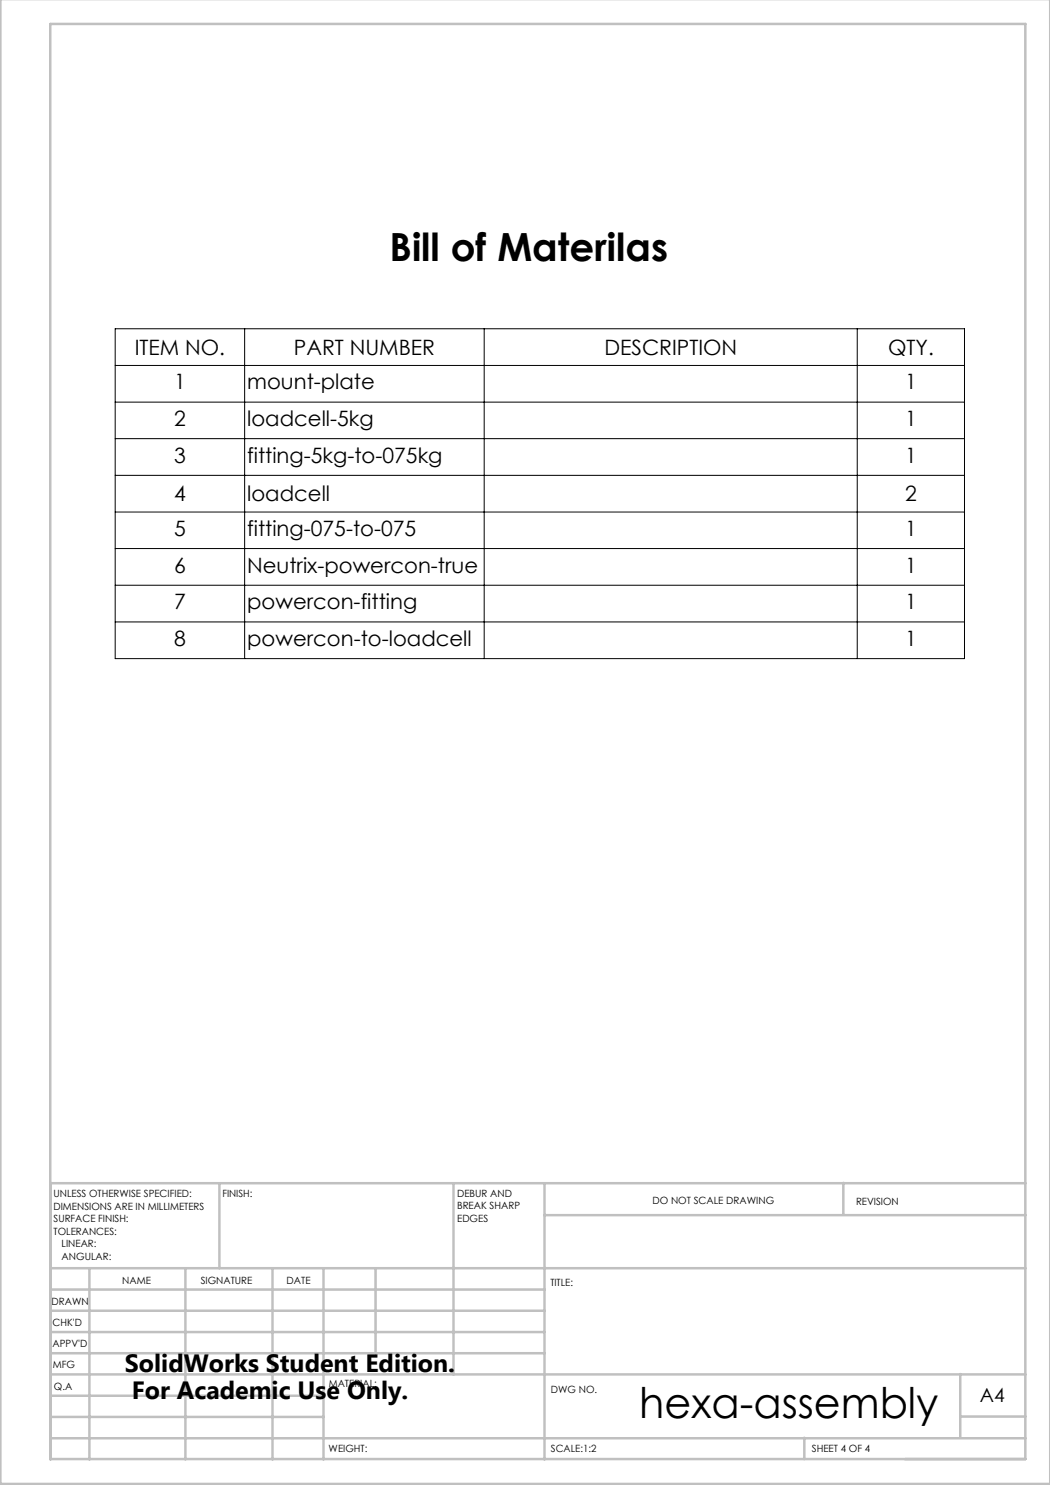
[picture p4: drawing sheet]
<svg xmlns="http://www.w3.org/2000/svg" width="210mm" height="297mm" viewBox="0 0 210 297" stroke-linecap="round" stroke-linejoin="round" font-family="sans-serif">
<defs><g id="words">
<text font-size="8.5" x="127.9" y="283.5">hexa-assembly</text>
<text font-size="7.8" x="77.9" y="52.1">Bill of Materilas</text>
<g font-size="5">
<text x="25" y="274.4">SolidWorks Student Edition.</text>
<text x="26.4" y="279.9">For Academic Use Only.</text>
</g>
<g font-size="4.2">
<text x="27" y="70.9">ITEM NO.</text>
<text x="58.8" y="70.9">PART NUMBER</text>
<text x="120.9" y="70.9">DESCRIPTION</text>
<text x="177.6" y="70.9">QTY.</text>
<text x="34.8" y="77.9">1</text>
<text x="49.4" y="77.9">mount-plate</text>
<text x="181" y="77.9">1</text>
<text x="34.8" y="85.2">2</text>
<text x="49.4" y="85.2">loadcell-5kg</text>
<text x="181" y="85.2">1</text>
<text x="34.8" y="92.5">3</text>
<text x="49.4" y="92.5">fitting-5kg-to-075kg</text>
<text x="181" y="92.5">1</text>
<text x="34.8" y="100.3">4</text>
<text x="49.4" y="100.3">loadcell</text>
<text x="181" y="100.3">2</text>
<text x="34.8" y="107.2">5</text>
<text x="49.4" y="107.2">fitting-075-to-075</text>
<text x="181" y="107.2">1</text>
<text x="34.8" y="114.5">6</text>
<text x="49.4" y="114.5">Neutrix-powercon-true</text>
<text x="181" y="114.5">1</text>
<text x="34.8" y="121.8">7</text>
<text x="49.4" y="121.8">powercon-fitting</text>
<text x="181" y="121.8">1</text>
<text x="34.8" y="129.2">8</text>
<text x="49.4" y="129.2">powercon-to-loadcell</text>
<text x="181" y="129.2">1</text>
</g>
<text font-size="3.9" x="196" y="280.4">A4</text>
<g font-size="2">
<text x="10.7" y="239.5">UNLESS OTHERWISE SPECIFIED:</text>
<text x="44.5" y="239.5">FINISH:</text>
<text x="91.4" y="239.4">DEBUR AND</text>
<text x="10.7" y="242">DIMENSIONS ARE IN MILLIMETERS</text>
<text x="10.7" y="244.5">SURFACE FINISH:</text>
<text x="91.4" y="241.9">BREAK SHARP</text>
<text x="91.4" y="244.4">EDGES</text>
<text x="130.5" y="240.8">DO NOT SCALE DRAWING</text>
<text x="171.2" y="241">REVISION</text>
<text x="10.7" y="247">TOLERANCES:</text>
<text x="12.3" y="249.5">LINEAR:</text>
<text x="12.3" y="252">ANGULAR:</text>
<text x="24.4" y="256.9">NAME</text>
<text x="40.1" y="256.8">SIGNATURE</text>
<text x="57.3" y="256.8">DATE</text>
<text x="110.1" y="257.1">TITLE:</text>
<text x="10.3" y="260.9">DRAWN</text>
<text x="10.5" y="269.3">APPV'D</text>
<text x="10.5" y="265.2">CHK'D</text>
<text x="10.6" y="273.6">MFG</text>
<text x="10.8" y="278">Q.A</text>
<text x="65.8" y="277.4">MATERIAL:</text>
<text x="110.2" y="278.5">DWG NO.</text>
<text x="65.7" y="290.4">WEIGHT:</text>
<text x="110.2" y="290.5">SCALE:1:2</text>
<text x="162.4" y="290.4">SHEET 4 OF 4</text>
</g>
</g></defs>
<path d="M23 65.8h169.9v65.9h-169.9zM23 73.1h169.9M48.9 65.8v65.9M96.8 65.8v65.9M171.5 65.8v65.9M23 80.4h169.9M23 87.7h169.9M23 95.1h169.9M23 102.4h169.9M23 109.7h169.9M23 117h169.9M23 124.4h169.9" fill="none" stroke="#000" stroke-width=".2"/>
<g fill="none" stroke="#c0c0c0" stroke-width=".5">
<path d="M.1 -.1v296.9h209.9v-296.9M10.1 4.8h195v287h-195zM43.9 236.6v17M90.7 236.6v38.3M108.9 236.6v55.3M168.7 236.6v6.3M205.1 236.6h-195v55.3M10.1 253.6h195M10.1 257.9h98.8M17.9 253.6v38.3M37.1 253.6v38.3M54.5 253.6v38.3"/>
<path d="M64.7 253.6v38.3M75.1 253.6v17M108.9 243h96.2M10.1 270.6h98.8M10.1 266.4h98.8M10.1 262.1h98.8M10.1 279.1h54.6M10.1 274.9h195M192.1 274.8v12.7M10.1 287.7h195M10.1 283.4h54.6M160.9 287.5v4.3"/>
<path d="M192.1 283.3h13"/>
</g>
<use href="#words"/>
</svg>
